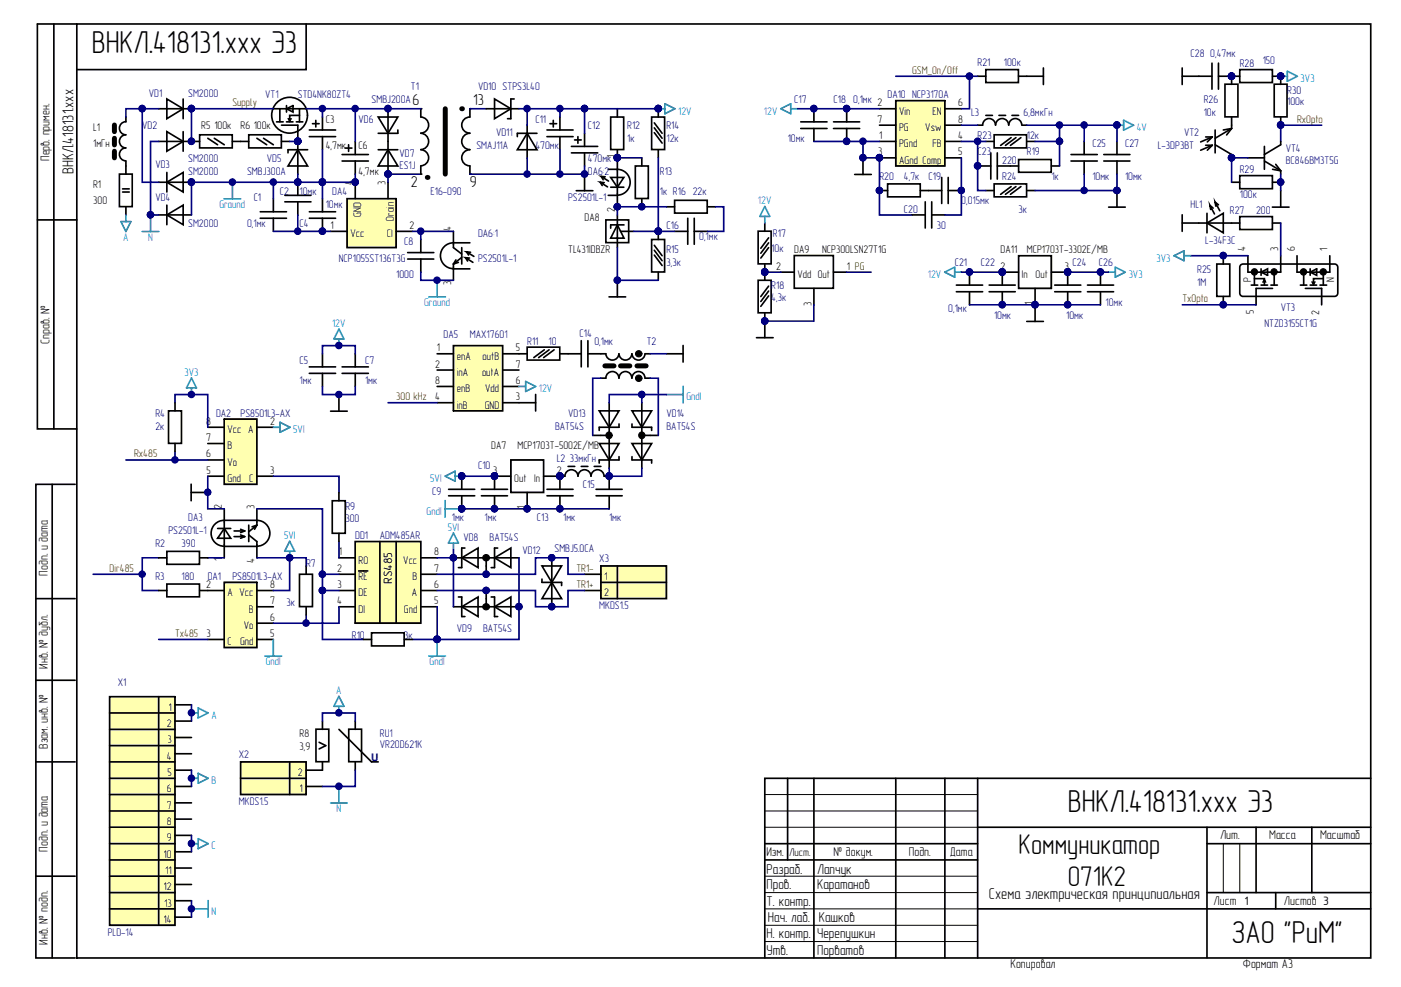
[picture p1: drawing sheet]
<svg xmlns="http://www.w3.org/2000/svg" width="287mm" height="202mm" viewBox="0 0 287 202" stroke-linecap="round" stroke-linejoin="round" font-family="sans-serif">
<defs><g id="words">
<g font-size="6.5">
<text x="18.8" y="10.9">ВНКЛ.418131.ххх Э3</text>
<text x="218.6" y="166.3">ВНКЛ.418131.ххх Э3</text>
<text x="252.1" y="193.1">ЗАО &quot;РиМ&quot;</text>
</g>
<g font-size="5.8">
<text x="208.5" y="174.8">Коммуникатор</text>
<text x="218.6" y="181.5">071К2</text>
</g>
<g font-size="3.2">
<text x="84.5" y="21.6">6</text>
<text x="96.9" y="21.6">13</text>
<text x="15" y="35.7" transform="rotate(-90 15 35.7)">ВНКЛ.418131.ххх</text>
<text x="84.1" y="38.3">2</text>
<text x="96.2" y="38.3">9</text>
<text x="202.4" y="184.2">Схема электрическая принципиальная</text>
</g>
<g font-size="2.9">
<text x="156.9" y="179">Разраб.</text>
<text x="167.3" y="179">Лапчук</text>
<text x="156.9" y="182.2">Пров.</text>
<text x="156.9" y="185.5">Т. контр.</text>
<text x="167.3" y="182.2">Каратанов</text>
<text x="157.2" y="188.9">Нач. лаб.</text>
<text x="167.6" y="188.9">Кашков</text>
<text x="156.9" y="192.2">Н. контр.</text>
<text x="156.9" y="195.5">Утв.</text>
<text x="167.3" y="192.2">Черепушкин</text>
<text x="167.3" y="195.5">Порватов</text>
</g>
<g font-size="2.6">
<text x="10.1" y="33" transform="rotate(-90 10.1 33)">Перв. примен.</text>
<text x="10.1" y="70.4" transform="rotate(-90 10.1 70.4)">Справ. №</text>
<text x="9.8" y="117.9" transform="rotate(-90 9.8 117.9)">Подп. и дата</text>
<text x="9.8" y="137" transform="rotate(-90 9.8 137)">Инв. № дубл.</text>
<text x="9.8" y="153.4" transform="rotate(-90 9.8 153.4)">Взам. инв. №</text>
<text x="249.8" y="171.9">Лит.</text>
<text x="259.8" y="171.9">Масса</text>
<text x="270.2" y="171.9">Масштаб</text>
<text x="9.8" y="174.4" transform="rotate(-90 9.8 174.4)">Подп. и дата</text>
<text x="156.9" y="175.2">Изм.</text>
<text x="170.6" y="175.2">№ докум.</text>
<text x="186.1" y="175.2">Подп.</text>
<text x="194.4" y="175.2">Дата</text>
<text x="248.4" y="185.3">Лист 1</text>
<text x="262.8" y="185.3">Листов 3</text>
<text x="9.8" y="193.5" transform="rotate(-90 9.8 193.5)">Инв. № подп.</text>
<text x="206.9" y="198.3">Копировал</text>
<text x="254.5" y="198.3">Формат А3</text>
</g>
<text font-size="2.5" x="80.3" y="119.6" transform="rotate(-90 80.3 119.6)">RS485</text>
<g font-size="2.3" fill="#000080">
<text x="243.7" y="11.8">C28</text>
<text x="247.8" y="11.8">0,47мк</text>
<text x="200.1" y="13.4">R21</text>
<text x="205.5" y="13.4">100к</text>
<text x="253.8" y="13.8">R28</text>
<text x="258.5" y="13.1">150</text>
<text x="30.5" y="19.8">VD1</text>
<text x="38.5" y="19.8">SM2000</text>
<text x="54.3" y="20.1">VT1</text>
<text x="61" y="20.1">STD4NK80ZT4</text>
<text x="76.1" y="21.1">SMBJ200A</text>
<text x="84.1" y="18.4">T1</text>
<text x="97.9" y="18.5">VD10 STPS3L40</text>
<text x="162.6" y="21.1">C17</text>
<text x="170.6" y="21.1">C18</text>
<text x="174.7" y="21.1">0,1мк</text>
<text x="181.7" y="20.1">DA10 NCP3170A</text>
<text x="198.8" y="23.8">L3</text>
<text x="209.5" y="23.8">6,8мкГн</text>
<text x="246.4" y="21.1">R26</text>
<text x="246.4" y="23.8">10к</text>
<text x="263.5" y="19.2">R30</text>
<text x="263.5" y="21.5">100к</text>
<text x="29.1" y="26.5">VD2</text>
<text x="73.4" y="25.1">VD6</text>
<text x="101.6" y="27.8">VD11</text>
<text x="109.6" y="25.1">C11</text>
<text x="120.3" y="26.5">C12</text>
<text x="128.4" y="26.5">R12</text>
<text x="128.4" y="29.2">1к</text>
<text x="136.4" y="26.5">R14</text>
<text x="136.4" y="29.2">12к</text>
<text x="161.3" y="29.2">10мк</text>
<text x="200.1" y="28.5">R23</text>
<text x="210.2" y="28.5">12к</text>
<text x="242.4" y="27.8">VT2</text>
<text x="31.8" y="34.5">VD3</text>
<text x="38.5" y="33.2">SM2000</text>
<text x="38.5" y="35.8">SM2000</text>
<text x="50.6" y="35.8">SMBJ300A</text>
<text x="54.6" y="33.2">VD5</text>
<text x="81.8" y="32.2">VD7</text>
<text x="81.8" y="34.6">ES1J</text>
<text x="97.5" y="30.5">SMAJ11A</text>
<text x="109.6" y="30.5">470мк</text>
<text x="120.3" y="35.8">DA6:2</text>
<text x="120.3" y="33.2">470мк</text>
<text x="135.1" y="35.8">R13</text>
<text x="200.1" y="31.8">C23</text>
<text x="205.2" y="33.5">220</text>
<text x="210.2" y="31.8">R19</text>
<text x="223.6" y="30.2">C25</text>
<text x="230.3" y="30.2">C27</text>
<text x="237" y="30.5">L-3DP3BT</text>
<text x="253.8" y="35.5">R29</text>
<text x="263.2" y="31.2">VT4</text>
<text x="263.2" y="33.6">BC846BM3T5G</text>
<text x="31.8" y="41.2">VD4</text>
<text x="51.9" y="41.2">C1</text>
<text x="57.3" y="39.8">C2</text>
<text x="61.3" y="39.8">10мк</text>
<text x="68" y="39.8">DA4</text>
<text x="88.1" y="39.8">E16-090</text>
<text x="116.3" y="41.2">PS2501L-1</text>
<text x="135.1" y="39.8">1к R16</text>
<text x="141.8" y="39.8">22к</text>
<text x="180" y="36.8">R20</text>
<text x="185.1" y="36.8">4,7к</text>
<text x="190.1" y="36.8">C19</text>
<text x="196.8" y="41.8">0,015мк</text>
<text x="205.2" y="36.8">R24</text>
<text x="215.2" y="36.8">1к</text>
<text x="223.6" y="36.8">10мк</text>
<text x="230.3" y="36.8">10мк</text>
<text x="253.8" y="40.6">100к</text>
<text x="38.5" y="46.5">SM2000</text>
<text x="50.6" y="46.5">0,1мк</text>
<text x="61.3" y="46.5">C4</text>
<text x="66.7" y="42.5">10мк</text>
<text x="136.4" y="46.9">C16</text>
<text x="185.1" y="43.5">C20</text>
<text x="191.8" y="46.9">30</text>
<text x="208.5" y="43.5">3к</text>
<text x="243.7" y="42.5">HL1</text>
<text x="251.8" y="43.9">R27</text>
<text x="257.1" y="43.9">200</text>
<text x="69.4" y="53.6">NCP1055ST136T3G</text>
<text x="82.8" y="50.2">C8</text>
<text x="97.9" y="48.5">DA6:1</text>
<text x="97.9" y="53.6">PS2501L-1</text>
<text x="136.4" y="51.9">R15</text>
<text x="143.1" y="49.2">0,1мк</text>
<text x="157.9" y="51.6">10к</text>
<text x="158.2" y="48.5">R17</text>
<text x="246.8" y="49.9">L-34F3C</text>
<text x="81.1" y="56.9">1000</text>
<text x="136.4" y="54.6">3,3к</text>
<text x="157.9" y="59.3">R18</text>
<text x="195.4" y="54.6">C21</text>
<text x="200.8" y="54.6">C22</text>
<text x="219.6" y="54.6">C24</text>
<text x="225" y="54.6">C26</text>
<text x="245.1" y="55.9">R25</text>
<text x="245.1" y="58.6">1М</text>
<text x="157.9" y="61.7">4,3к</text>
<text x="194.1" y="63.9">0,1мк</text>
<text x="203.5" y="65.3">10мк</text>
<text x="218.3" y="65.3">10мк</text>
<text x="226.3" y="62.6">10мк</text>
<text x="262.2" y="63.6">VT3</text>
<text x="90.8" y="69.3">DA5</text>
<text x="96.2" y="69.3">MAX17601</text>
<text x="107.9" y="70.6">R11</text>
<text x="112.3" y="70.6">10</text>
<text x="118.7" y="68.9">C14</text>
<text x="121.7" y="70.6">0,1мк</text>
<text x="132.4" y="70.6">T2</text>
<text x="258.8" y="66.9">NTZD3155CT1G</text>
<text x="61.3" y="74.6">C5</text>
<text x="74.7" y="74.6">C7</text>
<text x="61.3" y="78.7">1мк</text>
<text x="74.7" y="78.7">1мк</text>
<text x="31.8" y="85.3">R4</text>
<text x="31.8" y="88">2к</text>
<text x="44.2" y="85.3">DA2</text>
<text x="49.3" y="85.3">PS8501L3-AX</text>
<text x="113.6" y="88">BAT54S</text>
<text x="116.3" y="85.3">VD13</text>
<text x="136.4" y="85.3">VD14</text>
<text x="136.4" y="88">BAT54S</text>
<text x="114" y="94.7">L2</text>
<text x="116.6" y="94.7">33мкГн</text>
<text x="88.5" y="101.4">C9</text>
<text x="97.9" y="96">C10</text>
<text x="119.3" y="100">C15</text>
<text x="38.5" y="106.7">DA3</text>
<text x="70.7" y="104.4">R9</text>
<text x="70.7" y="106.8">300</text>
<text x="92.5" y="106.7">1мк</text>
<text x="99.2" y="106.7">1мк</text>
<text x="109.9" y="106.7">C13</text>
<text x="115.3" y="106.7">1мк</text>
<text x="124.7" y="106.7">1мк</text>
<text x="31.8" y="112.1">R2</text>
<text x="34.5" y="109.4">PS2501L-1</text>
<text x="37.2" y="112.1">390</text>
<text x="72.7" y="110.4">DD1</text>
<text x="77.7" y="110.4">ADM485AR</text>
<text x="94.9" y="110.7">VD8</text>
<text x="100.2" y="110.7">BAT54S</text>
<text x="106.9" y="113.4">VD12</text>
<text x="113.5" y="113.1">SMBJ5.0CA</text>
<text x="31.8" y="118.8">R3</text>
<text x="37.2" y="118.8">180</text>
<text x="42.5" y="118.8">DA1</text>
<text x="47.6" y="118.8">PS8501L3-AX</text>
<text x="62.7" y="116.1">R7</text>
<text x="122.7" y="115.1">X3</text>
<text x="58.6" y="124.1">3к</text>
<text x="122.7" y="124.8">MKDS1.5</text>
<text x="72" y="130.8">R10</text>
<text x="82.8" y="130.8">3к</text>
<text x="93.5" y="129.5">VD9</text>
<text x="98.9" y="129.5">BAT54S</text>
<text x="24.1" y="140.5">X1</text>
<text x="48.9" y="155.2">X2</text>
<text x="77.8" y="150.9">RU1</text>
<text x="77.8" y="153.3">VR20D621K</text>
<text x="48.9" y="165">MKDS1.5</text>
<text x="22.1" y="191.7">PLD-14</text>
</g>
<g font-size="2.3" fill="#800000">
<text x="186.7" y="15.1">GSM_On/Off</text>
<text x="47.6" y="21.8">Supply</text>
<text x="265.5" y="25.1">RxOpto</text>
<text x="242.1" y="61.9">TxOpto</text>
<text x="81.1" y="82">300 kHz</text>
<text x="27.5" y="93.7">Rx485</text>
<text x="22.4" y="117.1">Dir485</text>
<text x="118" y="117.1">TR1-</text>
<text x="118" y="120.4">TR1+</text>
<text x="35.8" y="130.5">Tx485</text>
</g>
<g font-size="2.3" fill="#009cca">
<text x="266.3" y="16.8">3V3</text>
<text x="138.8" y="23.5">12V</text>
<text x="156.4" y="23.5">12V</text>
<text x="232.7" y="26.8">4V</text>
<text x="155.2" y="41.8">12V</text>
<text x="44.9" y="42.6">Graund</text>
<text x="25.2" y="49.3">A</text>
<text x="30.3" y="49.3">N</text>
<text x="236.8" y="53.6">3V3</text>
<text x="189.9" y="56.9">12V</text>
<text x="231.1" y="56.9">3V3</text>
<text x="86.8" y="62.7">Graund</text>
<text x="68" y="66.9">12V</text>
<text x="37.7" y="76.9">3V3</text>
<text x="110.3" y="80.3">12V</text>
<text x="140.5" y="82">GndI</text>
<text x="60" y="88.7">5VI</text>
<text x="88.1" y="98.7">5VI</text>
<text x="87.3" y="105.4">GndI</text>
<text x="58.1" y="110.4">5VI</text>
<text x="91.7" y="108.7">5VI</text>
<text x="54.4" y="136.2">GndI</text>
<text x="87.9" y="136.2">GndI</text>
<text x="68.8" y="142.1">A</text>
<text x="43.3" y="147.2">A</text>
<text x="43.3" y="160.6">B</text>
<text x="68.9" y="166.4">N</text>
<text x="43.3" y="174">C</text>
<text x="43.3" y="187.3">N</text>
</g>
<g font-size="2.3">
<text x="179.7" y="21.8">2</text>
<text x="184.1" y="23.5">Vin</text>
<text x="190.9" y="23.5">EN</text>
<text x="196.2" y="21.8">6</text>
<text x="19.1" y="26.8">L1</text>
<text x="41.2" y="26.5">R5</text>
<text x="43.9" y="26.5">100к</text>
<text x="49.3" y="26.5">R6</text>
<text x="51.9" y="26.5">100к</text>
<text x="66.7" y="25.1">C3</text>
<text x="179.7" y="25.1">7</text>
<text x="180" y="28.5">1</text>
<text x="184.1" y="26.8">PG</text>
<text x="189.4" y="26.8">Vsw</text>
<text x="196.2" y="28.5">4</text>
<text x="196.2" y="25.1">8</text>
<text x="19.1" y="30.2">1мГн</text>
<text x="66.7" y="30.5">4,7мк</text>
<text x="73.4" y="30.5">C6</text>
<text x="73.4" y="35.8">4,7мк</text>
<text x="125.9" y="32.3" transform="rotate(-90 125.9 32.3)">1</text>
<text x="179.8" y="31.8">3</text>
<text x="184.1" y="30.2">PGnd</text>
<text x="184.1" y="33.5">AGnd Comp</text>
<text x="190.9" y="30.2">FB</text>
<text x="196.2" y="31.8">5</text>
<text x="19.1" y="38.5">R1</text>
<text x="19.1" y="41.8">300</text>
<text x="72.2" y="38" transform="rotate(-90 72.2 38)">4</text>
<text x="78.9" y="38" transform="rotate(-90 78.9 38)">3</text>
<text x="67.6" y="46.9">1</text>
<text x="73.9" y="44.4" transform="rotate(-90 73.9 44.4)">GND</text>
<text x="80.6" y="45.2" transform="rotate(-90 80.6 45.2)">Drain</text>
<text x="83.8" y="46.9">2</text>
<text x="92.3" y="47.3" transform="rotate(-90 92.3 47.3)">4</text>
<text x="119.7" y="45.2">DA8</text>
<text x="125.9" y="43.4" transform="rotate(-90 125.9 43.4)">2</text>
<text x="71.7" y="48.6">Vcc</text>
<text x="79.2" y="48.6">CI</text>
<text x="116.3" y="51.9">TL431IDBZR</text>
<text x="162.6" y="51.9">DA9</text>
<text x="168.3" y="51.9">NCP300LSN27T1G</text>
<text x="204.8" y="51.9">DA11</text>
<text x="210.2" y="51.9">MCP1703T-3302E/MB</text>
<text x="255" y="51.3" transform="rotate(-90 255 51.3)">4</text>
<text x="261.7" y="51.3" transform="rotate(-90 261.7 51.3)">3</text>
<text x="265" y="51.3" transform="rotate(-90 265 51.3)">6</text>
<text x="271.7" y="51.3" transform="rotate(-90 271.7 51.3)">1</text>
<text x="92.3" y="58.3" transform="rotate(-90 92.3 58.3)">3</text>
<text x="158.9" y="55.2">2</text>
<text x="163.3" y="56.9">Vdd Out</text>
<text x="173.4" y="55.2">1 PG</text>
<text x="204.8" y="55.2">2</text>
<text x="209.2" y="56.9">In Out</text>
<text x="218" y="55.2">3</text>
<text x="256.1" y="57.7" transform="rotate(-90 256.1 57.7)">P</text>
<text x="273.1" y="57.7" transform="rotate(-90 273.1 57.7)">N</text>
<text x="166.1" y="62.7" transform="rotate(-90 166.1 62.7)">3</text>
<text x="211.4" y="62.5" transform="rotate(-90 211.4 62.5)">1</text>
<text x="256.7" y="64.4" transform="rotate(-90 256.7 64.4)">5</text>
<text x="270.1" y="64.5" transform="rotate(-90 270.1 64.5)">2</text>
<text x="89.4" y="72">1</text>
<text x="105.6" y="72">5</text>
<text x="89.1" y="75.3">2</text>
<text x="93.5" y="73.6">enA</text>
<text x="93.5" y="77">inA</text>
<text x="98.7" y="77">outA</text>
<text x="98.8" y="73.6">outB</text>
<text x="105.6" y="75.3">7</text>
<text x="89.1" y="82">4</text>
<text x="89.1" y="78.7">8</text>
<text x="93.5" y="83.7">inB</text>
<text x="93.5" y="80.3">enB</text>
<text x="99.2" y="83.7">GND</text>
<text x="99.3" y="80.3">Vdd</text>
<text x="105.6" y="82">3</text>
<text x="105.6" y="78.7">6</text>
<text x="42.2" y="87">8</text>
<text x="46.6" y="88.7">Vcc A</text>
<text x="55.3" y="87">2</text>
<text x="42.2" y="93.7">6</text>
<text x="42.2" y="90.3">7</text>
<text x="46.6" y="95.4">Vo</text>
<text x="46.6" y="92">B</text>
<text x="100.6" y="92">DA7</text>
<text x="105.9" y="92">MCP1703T-5002E/MB</text>
<text x="42.3" y="97">5</text>
<text x="46.6" y="98.7">Gnd</text>
<text x="51" y="98.7">C</text>
<text x="55.3" y="97">3</text>
<text x="101" y="97">3</text>
<text x="105.3" y="98.7">Out</text>
<text x="109.4" y="98.7">In</text>
<text x="114" y="97">2</text>
<text x="45.4" y="104.2" transform="rotate(-90 45.4 104.2)">2</text>
<text x="52.1" y="104.2" transform="rotate(-90 52.1 104.2)">3</text>
<text x="107.4" y="104.3" transform="rotate(-90 107.4 104.3)">1</text>
<text x="69.3" y="113.8">1</text>
<text x="88.9" y="113.8">8</text>
<text x="45.4" y="115" transform="rotate(-90 45.4 115)">1</text>
<text x="52.1" y="115.3" transform="rotate(-90 52.1 115.3)">4</text>
<text x="69" y="117.1">2</text>
<text x="73.4" y="115.5">RO</text>
<text x="73.4" y="118.8">RE</text>
<text x="82.6" y="115.5">Vcc</text>
<text x="84.5" y="118.8">B</text>
<text x="88.9" y="117.1">7</text>
<text x="123.7" y="118.8">1</text>
<text x="42.2" y="120.4">2</text>
<text x="46.6" y="122.1">A Vcc</text>
<text x="50.9" y="125.5">B</text>
<text x="55.3" y="123.8">7</text>
<text x="55.3" y="120.4">8</text>
<text x="69" y="123.8">4</text>
<text x="69.1" y="120.4">3</text>
<text x="73.4" y="122.1">DE</text>
<text x="73.4" y="125.5">DI</text>
<text x="82.7" y="125.5">Gnd</text>
<text x="84.3" y="122.1">A</text>
<text x="88.9" y="123.8">5</text>
<text x="88.9" y="120.4">6</text>
<text x="123.7" y="122.1">2</text>
<text x="42.3" y="130.5">3</text>
<text x="49.9" y="128.8">Vo</text>
<text x="55.3" y="130.5">5</text>
<text x="55.3" y="127.1">6</text>
<text x="46.6" y="132.2">C</text>
<text x="49.1" y="132.2">Gnd</text>
<text x="34.2" y="148.9">2</text>
<text x="34.5" y="145.6">1</text>
<text x="34.2" y="155.6">4</text>
<text x="34.3" y="152.2">3</text>
<text x="61.3" y="150.9">R8</text>
<text x="61.3" y="153.5">3,9</text>
<text x="34.3" y="158.9">5</text>
<text x="61" y="158.9">2</text>
<text x="34.2" y="162.3">6</text>
<text x="34.2" y="165.6">7</text>
<text x="61.3" y="162.3">1</text>
<text x="34.2" y="169">8</text>
<text x="34.2" y="172.3">9</text>
<text x="33.5" y="175.6">10</text>
<text x="33.8" y="179">11</text>
<text x="161.6" y="175.3">Лист.</text>
<text x="33.5" y="182.3">12</text>
<text x="33.6" y="185.7">13</text>
<text x="33.5" y="189">14</text>
</g>
<text font-size="2.1" fill="#000080" x="76" y="155.8">U</text>
</g></defs>
<g fill="none" stroke="#000" stroke-width=".34">
<path d="M11 4.9v82.9M15.7 4.9h264.9v191.3h-264.9zM15.7 4.9h-8v82.9h8M62.7 4.9v9.4h-47M24.4 35.7h2.7v6.6h-2.7zM25.1 38.7h1.4M25.1 39.3h1.4M25.8 34v1.7M32.5 22.3h6.7M34.2 20.3l3.3 2-3.3 2zM37.5 20.3v4M39.2 29h1.7"/>
<path d="M40.9 27.6h6.6v2.7h-6.6zM42.5 28.3l2 1.3M43.9 28.3l2 1.3M47.6 29h1.6M70 31.7h5.4M70 33h5.4M70.7 30.3h1.3M71.4 29.6v1.4M72.7 29v2.7M72.7 33v2.7M7.7 45h8M25.8 42.4v1.6"/>
<path d="M242 44v3.4M242 45.7h10.1M247.1 45.7l3.3-2v4zM247.1 43.7v4M247.7 42.1l.7 .5M247.8 42.9l-.1-.8 .9 1.7M248.8 41.4l.6 .5M248.9 42.2l-.1-.8 .9 1.8M254 54.3l.5-.2h18.7a.66 .66 0 0 1 .7 .6v5.3a.66 .66 0 0 1-.7 .7h-18.7a.66 .66 0 0 1-.7-.7v-5.3zM255.5 52.4v3.3h6.7v-3.3M256.2 58.4h1.3M256.8 57.1h2v1.3"/>
<path d="M256.8 55.7v2.7M258.2 55.7l1.3-.6v1.3zM258.2 58.4h1.3M258.2 55.1v1.3M260.2 58.4h1.3M260.5 59.1h-3.4v3.3M260.9 55.7v2.7M265.5 52.4v3.3h6.7v-3.3M266.2 58.4h1.3M266.9 55.7v2.7M267.2 59.1h3.4v3.3M268.2 55.7l1.3-.6v1.3z"/>
<path d="M268.2 58.4h1.3M268.2 55.1v1.3M270.2 58.4h1.4M270.9 57.1h-2v.6M270.9 55.7v2.7M10.7 99.2v97M15.4 99.2h-8.1v97h8.1M7.3 139.3h8.1M7.3 122.6h8.1M7.3 156h8.1M161.2 159.4v16.7M166.6 159.4v36.8"/>
<path d="M183.4 159.4v36.8M193.4 159.4v36.8M200.1 159.4v36.8M280.6 159.4h-124v36.8M7.3 179.4h8.1M156.6 172.8h43.5M156.6 176.1h43.5M200.1 169.4h80.5M247.1 169.4v26.8M247.1 172.8h33.5M257.1 169.4v13.4M268.6 169.4v13.4"/>
<path d="M200.1 186.1h80.5M247.1 182.8h33.5M261.2 182.8v3.3"/>
</g>
<path d="M156.6 162.7h43.5M156.6 166.1h43.5M156.6 169.4h43.5M156.6 179.4h43.5M250.4 172.8v10M253.8 172.8v10M156.6 182.8h43.5M156.6 186.1h43.5M156.6 189.5h43.5M156.6 192.8h43.5" fill="none" stroke="#000" stroke-width=".2"/>
<path d="M258.8 57.1l.4 .7h-.7zM268.6 57.7h.6l-.3 .7z" fill="#000" stroke="#000" stroke-width=".2"/>
<g fill="#000" stroke="#000" stroke-width=".2">
<circle cx="256.8" cy="55.7" r=".65"/>
<circle cx="260.8" cy="55.7" r=".65"/>
<circle cx="266.8" cy="55.7" r=".65"/>
<circle cx="270.9" cy="55.7" r=".66"/>
</g>
<path d="M243.8 52.4h11.7M242 62.4h15.1" fill="none" stroke="#000080" stroke-width=".34"/>
<path d="M240.3 52.4l2.1-1v2zM242.4 52.4h1.4" fill="none" stroke="#009cca" stroke-width=".34"/>
<circle cx="39.2" cy="22.2" r=".67" fill="#000080" stroke="#000080" stroke-width=".2"/>
<path d="M124 45h4.7v4.7h-4.7z" fill="#fff" stroke="#000" stroke-width=".34"/>
<g fill="none" stroke="#000" stroke-width=".34">
<path d="M25.8 24v1M25.8 33v1M25.8 24.9a1.34 1.34 0 0 0-1.4 1.3 1.34 1.34 0 0 0 1.3 1.4M25.8 27.6a1.34 1.34 0 0 0-1.4 1.3 1.34 1.34 0 0 0 1.3 1.4M25.8 30.3a1.33 1.33 0 0 0-1.4 1.3 1.33 1.33 0 0 0 1.3 1.3M32.5 29h6.7M32.5 37.3h6.7M34.2 27l3.3 2-3.3 2zM34.2 37.3l3.3-2v4zM34.2 35.3v4M37.5 27v4M49.2 29h1.7"/>
<path d="M50.9 27.6h6.7v2.7h-6.7zM52.6 28.3l2 1.3M54 28.3l2 1.3M56 22.3h6.7M56.6 25h1.4M57.3 22.3v2.7M57.6 25.6h3.4v10.1M57.6 29h1.7M58.7 22.3l1.3-.7v1.4zM58.7 25h1.3M58.7 21.6v1.4M60.7 25h1.3"/>
<path d="M61 30.7l2 3.3h-4zM61.3 23.6h-2v.7M61.3 22.3v2.7M63 30.7h-4v.6M77.4 24h4l-2 3.3zM77.4 30.7h4M79.4 30.7l2 3.3h-4zM79.4 22.3v13.4M81.4 26.6v.7h-4M107.9 27.3l2 3.4h-4zM107.9 25.6v6.7M109.9 27.3h-4v.7"/>
<path d="M112 26.6h5.3M112 28h5.3M112.6 25.3h1.3M113.3 24.7v1.3M114.6 24v2.6M114.6 28v2.7M122.9 37.3l.4 .7M123.1 36.1l.4 .7M123.7 37.4l-.8-.1 1.5 1M123.9 36.2l-.8-.1 1.5 1M124.5 34.7a4 4 0 0 1 3.9 1 2.65 2.65 0 0 1 .4 2.8 2.65 2.65 0 0 1-2.4 1.5M125 24h2.7v6.6h-2.7z"/>
<path d="M125 36.3h2.7l-1.3 2zM125 38.3h2.7M126.4 22.3v1.7M126.4 30.7v11.7M130.1 34h2.6v6.7h-2.6zM131.4 32.3v1.7M133.4 24h2.7v6.6h-2.7zM133.9 26.2l1.6 2.1M133.9 25.2l1.6 2.1M133.9 27.2l1.6 2.1M134.8 22.3v1.7M134.8 30.7v1.6"/>
<path d="M32.5 44h6.7M34.2 44l3.3-2v4zM34.2 42v4M53.3 44.7h5.4M53.3 43.4h5.4M56 40.7v2.7M56 44.7v2.7M63.3 44.7h5.4M63.3 43.4h5.4M66 40.7v2.7M66 44.7v2.7M83.5 53.1h5.3"/>
<path d="M83.5 51.7h5.3M86.1 49v2.7M86.1 53.1v2.6M92.8 47.4v3.3l1.7 1.3M92.8 54.1v3.3M92.8 55.1h3.4M93.3 53.2l-.5 .9M93.8 53.7l-1 .4M94.5 52.7l-1.7 1.4M94.5 50.7v3.4M95.3 52.8l.4 .7M95.5 51.6l.4 .6"/>
<path d="M96.1 52.9l-.8-.1 1.5 .9M96.2 49.7h-3.4a2.65 2.65 0 0 0-2.6 2.7 2.65 2.65 0 0 0 2.6 2.6M96.3 51.7l-.8-.1 1.5 .9M124.5 40h1.9M126.4 46.1l1.3 2.7h-2.7zM126.4 44v6.7M126.4 57.4v3.4M127 47.4h2.7M127.7 46.1h-2.7v.6M131.4 40.7v1.7M133.4 49h2.7v6.7h-2.7zM133.9 51.3l1.6 2.1"/>
<path d="M133.9 50.2l1.6 2.2M133.9 52.2l1.6 2.2M134.8 47.4v1.6M134.8 55.7v1.7M136.4 42.4h1.7M138.1 41h6.7v2.6h-6.7zM138.1 47.4h2.7M140.8 44.7v5.3M142.1 47.4h2.7M142.1 44.7v5.3M144.8 42.4h1.7M124.7 60.8h3.4"/>
<circle cx="59.3" cy="23.6" r="3.7"/>
</g>
<g fill="#000080" stroke="#000080" stroke-width=".2">
<circle cx="60.9" cy="28.9" r=".67"/>
<circle cx="79.4" cy="35.6" r=".66"/>
<circle cx="126.4" cy="32.3" r=".67"/>
<circle cx="126.4" cy="42.3" r=".66"/>
<circle cx="79.4" cy="22.2" r=".67"/>
<circle cx="134.7" cy="22.2" r=".67"/>
<circle cx="131.4" cy="42.3" r=".66"/>
<circle cx="126.4" cy="57.4" r=".66"/>
<circle cx="134.7" cy="47.4" r=".67"/>
<circle cx="39.2" cy="28.9" r=".67"/>
<circle cx="39.2" cy="37.3" r=".67"/>
<circle cx="30.8" cy="44" r=".67"/>
<circle cx="66" cy="47.4" r=".67"/>
</g>
<path d="M23.4 25.6v1.4M23.4 28.3v1.4M23.4 31v1.3" fill="none" stroke="#000" stroke-width="1"/>
<path d="M134.8 22.3h1.3M136.1 21.3l2.1 1-2.1 1zM29.1 47.4h3.4M30.8 44v3.4" fill="none" stroke="#009cca" stroke-width=".34"/>
<path d="M126.4 32.3h5M134.8 32.3v15.1h3.3M136.4 42.4h-10v1.6M146.5 42.4h1.7v5h-3.4" fill="none" stroke="#000080" stroke-width=".34"/>
<path d="M59 24.3h.6l-.3 .7z" fill="#000" stroke="#000" stroke-width=".2"/>
<path d="M71.1 40.7h10v10h-10z" fill="#ffffb0" stroke="#800000" stroke-width=".2"/>
<g fill="none" stroke="#000" stroke-width=".34">
<path d="M61 37.3v2.7M72.7 37.3v3.4M79.4 37.3v3.4M86.1 22.3v1.7a1.65 1.65 0 0 1 1.6 1.6 1.65 1.65 0 0 1-1.6 1.7 1.68 1.68 0 0 1 1.6 1.6 1.68 1.68 0 0 1-1.6 1.7M86.1 30.7a1.65 1.65 0 0 1 1.6 1.6 1.65 1.65 0 0 1-1.6 1.7v1.7M96.2 30.7a1.65 1.65 0 0 0-1.7 1.6 1.65 1.65 0 0 0 1.7 1.7v1.7M96.2 22.3v1.7a1.65 1.65 0 0 0-1.7 1.6 1.65 1.65 0 0 0 1.7 1.7 1.68 1.68 0 0 0-1.7 1.6 1.68 1.68 0 0 0 1.7 1.7M58.3 41.3h5.4M58.3 40h5.4M61 41.3v2.7M67.7 47.4h3.4M71.1 40.7h10v10h-10z"/>
<path d="M81.1 47.4h3.3"/>
</g>
<g fill="#000080" stroke="#000080" stroke-width=".2">
<circle cx="72.7" cy="37.3" r=".67"/>
<circle cx="60.9" cy="37.3" r=".67"/>
<circle cx="86.1" cy="47.4" r=".67"/>
<circle cx="79.4" cy="35.6" r=".66"/>
</g>
<path d="M86.1 35.7h-6.7v1.6M84.4 47.4h8.4M86.1 47.4v1.6" fill="none" stroke="#000080" stroke-width=".34"/>
<g fill="#000">
<circle cx="86.1" cy="35.7" r=".17"/>
<circle cx="86.1" cy="22.3" r=".17"/>
<circle cx="96.2" cy="35.7" r=".17"/>
<circle cx="96.2" cy="22.3" r=".17"/>
</g>
<path d="M87.5 36.3h.1M91.2 22.3v13.4M94.5 22.3h.2" fill="none" stroke="#000" stroke-width="1"/>
<circle cx="79.4" cy="35.7" r=".17" fill="#000080"/>
<g fill="#000080" stroke="#000080" stroke-width=".2">
<circle cx="79.4" cy="35.6" r=".66"/>
<circle cx="60.9" cy="37.3" r=".67"/>
<circle cx="60.9" cy="28.9" r=".67"/>
<circle cx="30.8" cy="44" r=".67"/>
<circle cx="55.9" cy="37.3" r=".67"/>
<circle cx="66" cy="37.3" r=".67"/>
<circle cx="60.9" cy="47.4" r=".67"/>
<circle cx="89.5" cy="57.4" r=".66"/>
<circle cx="47.6" cy="37.3" r=".67"/>
<circle cx="66" cy="22.2" r=".67"/>
<circle cx="72.7" cy="22.2" r=".67"/>
<circle cx="72.7" cy="37.3" r=".67"/>
<circle cx="39.2" cy="22.2" r=".67"/>
<circle cx="39.2" cy="37.3" r=".67"/>
<circle cx="29.1" cy="22.2" r=".67"/>
<circle cx="114.6" cy="22.2" r=".67"/>
<circle cx="107.9" cy="22.2" r=".67"/>
<circle cx="119.7" cy="35.6" r=".66"/>
<circle cx="114.6" cy="35.6" r=".66"/>
<circle cx="107.9" cy="35.6" r=".66"/>
<circle cx="119.6" cy="22.2" r=".67"/>
<circle cx="126.4" cy="57.4" r=".66"/>
<circle cx="134.7" cy="47.4" r=".67"/>
<circle cx="134.7" cy="22.2" r=".67"/>
</g>
<g fill="none" stroke="#000" stroke-width=".34">
<path d="M63.3 26.6h5.4M63.3 28h5.4M64 25.3h1.3M64.6 24.7v1.3M66 24v2.6M66 28v2.7M117 30h5.4M117 31.3h5.4M117.6 28.7h1.4M118 39.1h3.4M118.3 28v1.3M119.7 27.3v2.7"/>
<path d="M119.7 31.3v2.7M119.7 35.7v3.4"/>
</g>
<g fill="none" stroke="#000080" stroke-width=".34">
<path d="M29.1 22.3h-3.3v1.7M32.5 29h-1.7v15h1.7M32.5 22.3h-3.4v15h3.4M56 22.3h-16.8v6.7M56 37.3v3.4M59.3 29h1.7M61 35.7v1.6M62.7 22.3h23.4M66 22.3v1.7M66 30.7v10M72.7 35.7v1.6h-33.5v6.7M72.7 22.3v6.7"/>
<path d="M96.2 22.3h3.3M107.9 22.3v3.3M107.9 32.3v3.4M114.6 22.3v1.7M114.6 30.7v5M119.7 34v1.7h-23.5M119.7 22.3h15.1M56 47.4h11.7M61 44v3.4M86.1 55.7v1.7h6.7M126.4 50.7v6.7h8.4M129.7 47.4h5.1"/>
</g>
<path d="M47.6 37.3v3.4M24.8 45.4h2l-1 2zM25.8 44v1.4M45.9 40.7h3.4M89.5 57.4v3.4M87.8 60.8h3.4" fill="none" stroke="#009cca" stroke-width=".34"/>
<path d="M162.6 52.3h8v6.7h-8z" fill="#fff" stroke="#000" stroke-width=".34"/>
<g fill="none" stroke="#000" stroke-width=".34">
<path d="M155.2 47.3h2.7v6.7h-2.7zM155.2 57.4h2.7v6.7h-2.7zM156.6 45.7v1.7M156.6 54.1v3.3M157.4 49.7l-1.6 2.2M157.4 50.7l-1.6 2.2M157.4 48.7l-1.6 2.1M157.4 59.6l-1.6 2.2M157.4 58.6l-1.6 2.1M159.9 55.7h2.7M166.6 59.1v3.3M170.6 55.7h2.7"/>
<path d="M154.9 69.2h3.4M156.6 64.1v5.1M157.4 60.6l-1.6 2.1"/>
</g>
<g fill="#000080" stroke="#000080" stroke-width=".2">
<circle cx="156.5" cy="55.7" r=".67"/>
<circle cx="156.6" cy="65.7" r=".66"/>
</g>
<path d="M156.6 55.7h3.3M173.3 55.7h5M166.6 62.4v3.4h-10" fill="none" stroke="#000080" stroke-width=".34"/>
<path d="M156.6 42.3l1 2h-2.1zM156.6 44.3v1.4M227 55.7h1.3M228.3 54.7l2.1 1-2.1 1.1z" fill="none" stroke="#009cca" stroke-width=".34"/>
<path d="M208.5 52.3h6.7v6.7h-6.7z" fill="#fff" stroke="#000" stroke-width=".2"/>
<g fill="none" stroke="#000" stroke-width=".34">
<path d="M195.8 59.7h5.4M195.8 58.4h5.4M198.5 55.7v2.7M198.5 59.7v2.7M202.5 59.7h5.3M202.5 58.4h5.3M205.2 59.7v2.7M208.5 52.4h6.7v6.7h-6.7zM208.5 55.7h-3.3v2.7M211.9 59.1v6.7M215.2 55.7h3.4v2.7M215.9 59.7h5.4"/>
<path d="M215.9 58.4h5.4M218.6 59.7v2.7M222.6 59.7h5.4M222.6 58.4h5.4M225.3 55.7v2.7M225.3 59.7v2.7M249.1 54.1h2.7v6.6h-2.7zM250.4 52.4v1.7M252.1 45.7h1.7M253.8 44.4h6.7v2.6h-6.7zM260.5 45.7h1.7M210.2 65.8h3.4"/>
<path d="M250.4 60.7v1.7"/>
</g>
<g fill="#000080" stroke="#000080" stroke-width=".2">
<circle cx="211.9" cy="62.4" r=".67"/>
<circle cx="205.2" cy="55.7" r=".67"/>
<circle cx="218.6" cy="55.7" r=".67"/>
<circle cx="218.6" cy="62.4" r=".67"/>
<circle cx="225.3" cy="55.7" r=".67"/>
<circle cx="205.2" cy="62.4" r=".67"/>
<circle cx="198.4" cy="55.7" r=".67"/>
<circle cx="250.4" cy="62.4" r=".67"/>
<circle cx="250.4" cy="52.3" r=".67"/>
</g>
<path d="M193.4 55.7l2-1v2.1zM195.4 55.7h1.4" fill="none" stroke="#009cca" stroke-width=".34"/>
<path d="M196.8 55.7h8.4M218.6 55.7h8.4M198.5 62.4h26.8" fill="none" stroke="#000080" stroke-width=".34"/>
<path d="M22.4 142.7h13.4v46.8h-13.4z" fill="#ffffb0" stroke="#800000" stroke-width=".2"/>
<g fill="none" stroke="#000" stroke-width=".34">
<path d="M22.4 142.7h13.4v46.8h-13.4zM22.4 146h13.4M22.4 149.4h13.4M22.4 152.7h13.4M22.4 156h13.4M22.4 159.4h13.4M32.5 142.7v46.8M35.8 144.3h3.4M35.8 147.7h3.4M35.8 151h3.4M35.8 154.4h3.4M35.8 157.7h3.4"/>
<path d="M22.4 162.7h13.4M22.4 166.1h13.4M22.4 169.4h13.4M22.4 172.8h13.4M22.4 176.1h13.4M22.4 179.4h13.4M35.8 161.1h3.4M35.8 164.4h3.4M35.8 167.8h3.4M35.8 171.1h3.4M35.8 174.5h3.4M35.8 177.8h3.4"/>
<path d="M22.4 182.8h13.4M22.4 186.1h13.4M35.8 181.1h3.4M35.8 184.5h3.4M35.8 187.8h3.4"/>
</g>
<path d="M39.2 146h1.4M39.2 159.4h1.4M40.6 145l2 1-2 1zM40.6 158.4l2 1-2 1zM39.2 172.8h1.4M40.6 171.8l2 1-2 1zM39.2 186.1h3.4M42.6 184.4v3.4" fill="none" stroke="#009cca" stroke-width=".34"/>
<g fill="#000080" stroke="#000080" stroke-width=".2">
<circle cx="39.2" cy="186.1" r=".66"/>
<circle cx="39.2" cy="146" r=".67"/>
<circle cx="39.2" cy="159.4" r=".66"/>
<circle cx="39.2" cy="172.8" r=".67"/>
</g>
<path d="M49.2 156h13.4v6.7h-13.4z" fill="#ffffb0" stroke="#800000" stroke-width=".2"/>
<g fill="none" stroke="#000" stroke-width=".34">
<path d="M242 13.9v3.4M242 15.6h6.1M248.1 12.9v5.4M249.4 15.6h4.4M249.4 12.9v5.4M250.8 17.2h2.6v6.7h-2.6zM252.1 15.6v1.7M253.8 14.3h6.7v2.6h-6.7zM260.5 15.6h1.7v1.7M260.9 17.2h2.6v6.7h-2.6zM246.8 29.7h1.4M246.8 28h1.4"/>
<path d="M248.2 29.7l-2.4 1.1M248.2 29.7l-1 1.1M248.2 28l-2.4 1.1M248.2 28l-1 1.1M248.8 26.6v4.7M248.8 29.6l3.3 2.1v.6M252.1 26.3l-3.3 2M252.1 24v2.3M252.1 26.3l-1.7 .3M252.1 26.3l-1 1.3M252.1 37.3h1.7M253.8 36h6.7v2.6h-6.7z"/>
<path d="M255.5 32.3h3.3M258.8 30v4.7M258.8 33l3.4 2M260.5 34.7l1.7 .3M260.5 37.3h1.7M261.2 33.7l1 1.3M262.2 29v.6l-3.4 2.1M262.2 24v1.6M262.2 35v.7M262.2 39v3.4M260.5 42.4h3.4M121.3 89.2h3.4"/>
<path d="M122.7 84.1h4l-2 3.4zM122.7 90.8h4l-2 3.4zM124.7 82.5v13.4M126.7 86.8v.7h-4v.7M126.7 93.5v.7h-4v.6M49.2 156h13.5v6.7h-13.5zM49.2 159.4h13.5M59.3 156v6.7M64.7 149.3h2.6v6.7h-2.6zM65.3 152l1.4 .7-1.4 .7M66 156v1.7h-3.3M66 147.7v1.7"/>
<path d="M69.4 149.4l6.7 6.6h1.3M71.4 149.3h2.6v6.7h-2.6zM72.7 147.7v1.7M72.7 156v1.7M62.7 161.1h3.3"/>
</g>
<path d="M262.2 15.6h1.3M263.5 14.6l2.1 1-2.1 1zM69.4 144.7v1.3M69.4 142.6l1 2.1h-2zM67.7 164.5h3.4M69.4 161.1v3.4" fill="none" stroke="#009cca" stroke-width=".34"/>
<g fill="#000080" stroke="#000080" stroke-width=".2">
<circle cx="69.4" cy="161" r=".67"/>
<circle cx="69.4" cy="146" r=".67"/>
<circle cx="262.2" cy="25.6" r=".67"/>
<circle cx="252.1" cy="32.3" r=".67"/>
<circle cx="252.1" cy="15.6" r=".66"/>
<circle cx="262.2" cy="15.6" r=".66"/>
<circle cx="262.2" cy="37.3" r=".67"/>
</g>
<path d="M255.5 32.3h-3.4v5M262.2 35.7v3.3M270.6 25.6h-8.4v3.4M262.2 45.7v6.7M66 147.7v-1.7h6.7v1.7M72.7 157.7v3.4h-6.7" fill="none" stroke="#000080" stroke-width=".34"/>
<circle cx="124.7" cy="89.2" r=".67" fill="#000" stroke="#000" stroke-width=".2"/>
<path d="M104.6 94.2h6.7v6.6h-6.7z" fill="#fff" stroke="#000" stroke-width=".2"/>
<path d="M101.2 97.5h3.4M104.6 94.2h6.7v6.7h-6.7zM111.3 97.5h3.3M107.9 100.9v3.3" fill="none" stroke="#000" stroke-width=".34"/>
<g fill="#000080" stroke="#000080" stroke-width=".2">
<circle cx="107.9" cy="104.2" r=".67"/>
<circle cx="114.6" cy="97.5" r=".67"/>
<circle cx="101.2" cy="97.5" r=".67"/>
</g>
<path d="M123 115.9h13.4v6.7h-13.4z" fill="#ffffb0" stroke="#800000" stroke-width=".2"/>
<path d="M119.7 117.6h3.3M123 115.9h13.4v6.7h-13.4zM123 119.3h13.4M126.4 115.9v6.7M119.7 120.9h3.3" fill="none" stroke="#000" stroke-width=".34"/>
<path d="M72.7 110.9h13.4v16.7h-13.4z" fill="#ffffb0" stroke="#800000" stroke-width=".2"/>
<g fill="none" stroke="#000" stroke-width=".34">
<path d="M69.4 114.2h3.3M69.4 117.6h3.3M72.7 110.9h13.4v16.7h-13.4zM73.4 116.9h1.9M77.8 110.9v16.7M81.1 110.9v16.7M86.1 114.2h3.4M86.1 117.6h3.4M92.8 114.2h13.4M94.5 114.2l3.4-2v4.1zM95.2 112.2h-.7v4.1h-.7M99.5 114.2v3.4"/>
<path d="M101.2 114.2l3.4-2v4.1zM101.9 112.2h-.7v4.1h-.6M110.9 115.9h4.1l-2 3.4zM110.9 118.6v.7h4.1v.6M113 119.3l2 3.3h-4.1zM113 114.2v10.1M69.4 120.9h3.3M69.4 124.3h3.3M86.1 120.9h3.4M86.1 124.3h3.4M92.8 124.3h13.4M93.8 122.3h.7v4h.7"/>
<path d="M94.5 124.3l3.4-2v4zM99.5 120.9v3.4M100.6 122.3h.6v4h.7M101.2 124.3l3.4-2v4z"/>
</g>
<path d="M92.8 109.2l1 2h-2zM92.8 111.2v1.4M87.8 134.4h3.4M89.5 131v3.4" fill="none" stroke="#009cca" stroke-width=".34"/>
<g fill="#000080" stroke="#000080" stroke-width=".2">
<circle cx="112.9" cy="114.2" r=".66"/>
<circle cx="112.9" cy="124.2" r=".67"/>
<circle cx="89.5" cy="130.9" r=".67"/>
<circle cx="106.2" cy="124.2" r=".67"/>
<circle cx="99.5" cy="120.9" r=".66"/>
<circle cx="92.8" cy="114.2" r=".66"/>
<circle cx="99.5" cy="117.6" r=".66"/>
</g>
<g fill="#000" stroke="#000" stroke-width=".2">
<circle cx="99.5" cy="114.2" r=".68"/>
<circle cx="99.5" cy="124.3" r=".68"/>
</g>
<path d="M89.5 117.6h20.1v-3.4h6.7v3.4h3.4M89.5 114.2h3.3M92.8 112.6v11.7M106.2 114.2v16.8h-16.7M89.5 120.9h20.1v3.4h6.7v-3.4h3.4" fill="none" stroke="#000080" stroke-width=".34"/>
<path d="M45.9 119.2h6.7v13.4h-6.7z" fill="#ffffb0" stroke="#800000" stroke-width=".2"/>
<g fill="none" stroke="#000" stroke-width=".34">
<path d="M39.1 99.2v3.4M39.1 100.9h3.4M43.8 107.5a2.66 2.66 0 0 1 2.1-.9h6.7a2.67 2.67 0 0 1 2.6 2.6 2.67 2.67 0 0 1-2.6 2.7h-6.7a2.65 2.65 0 0 1-2.4-1.5 2.65 2.65 0 0 1 .3-2.9zM44.5 108.2h2.7M45.9 119.3h6.7v13.3h-6.7zM45.9 108.2l1.3 2h-2.7zM45.9 104.2v10M47.9 109.9h2.2M47.9 108.7h2.2M49.2 108.4l.9 .3M49.2 109.6l.9 .3M50.1 108.7l-.9 .4"/>
<path d="M50.1 109.9l-.9 .3M50.9 109.6l1.7 1.3v3.3M50.9 107.6v3.3M52.6 104.2v3.4M52.6 107.6l-1.7 1.3M52.6 107.6l-1 .3M52.6 107.6l-.5 .8M42.5 120.9h3.4M42.5 131h3.4M52.6 120.9h3.4M52.6 131h3.4M52.6 127.6h3.4"/>
<path d="M52.6 124.3h3.4"/>
</g>
<path d="M19.1 117.6h10M32.5 114.2h-3.4v6.7h3.4M52.6 114.2h10.1v1.7M52.6 104.2h13.4v13.4h3.4M59.3 114.2v6.7h-3.3M66 117.6v3.3M62.7 126v1.6M69.4 124.3v3.3h-13.4" fill="none" stroke="#000080" stroke-width=".34"/>
<g fill="#000080" stroke="#000080" stroke-width=".2">
<circle cx="29.1" cy="117.6" r=".66"/>
<circle cx="59.3" cy="114.2" r=".66"/>
<circle cx="66" cy="117.6" r=".66"/>
<circle cx="62.6" cy="127.6" r=".67"/>
<circle cx="66" cy="120.9" r=".66"/>
<circle cx="42.5" cy="100.8" r=".67"/>
</g>
<path d="M59.3 110.8l1 2.1h-2zM59.3 112.9v1.3M54.3 134.4h3.4M56 131v3.4" fill="none" stroke="#009cca" stroke-width=".34"/>
<path d="M45.9 85.8h6.7v13.4h-6.7z" fill="#ffffb0" stroke="#800000" stroke-width=".2"/>
<g fill="none" stroke="#000" stroke-width=".34">
<path d="M106.2 72.5h1.7M107.9 71.1h6.7v2.6h-6.7zM111.4 71.6l-2.1 1.6M112.4 71.6l-2.1 1.6M113.4 71.6l-2.1 1.6M114.6 72.5h4.4M119 69.8v5.3M120.4 69.8v5.3M126.7 72.5a1.33 1.33 0 0 1-1.3 1.2 1.33 1.33 0 0 1-1.4-1.2h-3.6M126.7 77.4a1.33 1.33 0 0 0-1.3-1.3 1.33 1.33 0 0 0-1.4 1.4h-1M129.3 72.5a1.31 1.31 0 0 1-1.3 1.2 1.31 1.31 0 0 1-1.3-1.2M129.3 77.4a1.31 1.31 0 0 0-1.3-1.3 1.31 1.31 0 0 0-1.3 1.4"/>
<path d="M132 72.5a1.33 1.33 0 0 1-1.3 1.2 1.33 1.33 0 0 1-1.3-1.2M132 77.4a1.33 1.33 0 0 0-1.3-1.3 1.33 1.33 0 0 0-1.3 1.4M132.1 77.5h1M132.1 72.5h1M136.4 72.5h3.4M139.8 70.8v3.4M42.5 87.5h3.4M42.5 97.5h3.4M42.5 94.2h3.4M42.5 90.8h3.4M45.9 85.8h6.7v13.4h-6.7zM52.6 87.5h3.4"/>
<path d="M52.6 97.5h3.4M94.5 97.5v2.7M101.2 97.5v2.7M116.3 95.5h1.4M119 95.5h1.4M121.6 95.5h1.4M123.7 97.5a1.33 1.33 0 0 0-1.4-1.3 1.33 1.33 0 0 0-1.3 1.3 1.33 1.33 0 0 0-1.3-1.3 1.33 1.33 0 0 0-1.4 1.3 1.35 1.35 0 0 0-1.3-1.3 1.35 1.35 0 0 0-1.3 1.3h-1.1v2.7M123.7 97.5h1v2.7M129.4 84.1h4l-2 3.4zM129.4 90.8h4l-2 3.4zM129.4 86.8v.7h4v.7M129.4 93.5v.7h4v.6"/>
<path d="M131.4 82.5v13.4M131.4 89.2h3.4M91.8 101.5h5.4M91.8 100.2h5.4M94.5 101.5v2.7M98.5 101.5h5.4M98.5 100.2h5.4M101.2 101.5v2.7M112 101.5h5.3M112 100.2h5.3M114.6 101.5v2.7M122 101.5h5.4"/>
<path d="M122 100.2h5.4M124.7 101.5v2.7"/>
</g>
<g fill="none" stroke="#000080" stroke-width=".34">
<path d="M123 77.5h-1.7v11.7M133.1 77.5h1.7v11.7M133.1 72.5h3.3M25.8 94.2h16.7M35.8 82.5v-1.7h6.7v6.7M35.8 92.5v1.7M42.5 97.5v6.7h3.4M56 97.5h13.4v3.4M94.5 97.5h6.7M124.7 95.9v1.6h6.7v-1.6M124.7 82.5v-1.7h6.7v1.7M131.4 80.8h5"/>
<path d="M42.5 114.2h3.4M69.4 110.9v3.3M94.5 104.2h30.2M32.5 131h10"/>
</g>
<path d="M39.2 77.4l1 2.1h-2zM39.2 79.5v1.3M139.8 79.1v3.4M56 87.5h1.3M57.3 86.5l2.1 1-2.1 1zM91.1 97.5l2.1-1v2zM93.2 97.5h1.3M136.4 80.8h3.4M91.1 102.5v3.4M91.1 104.2h3.4" fill="none" stroke="#009cca" stroke-width=".34"/>
<g fill="#000080" stroke="#000080" stroke-width=".2">
<circle cx="35.8" cy="94.2" r=".66"/>
<circle cx="39.2" cy="80.8" r=".66"/>
<circle cx="101.2" cy="104.2" r=".67"/>
<circle cx="101.2" cy="97.5" r=".67"/>
<circle cx="114.6" cy="104.2" r=".67"/>
<circle cx="114.6" cy="97.5" r=".67"/>
<circle cx="94.5" cy="104.2" r=".67"/>
<circle cx="94.5" cy="97.5" r=".67"/>
<circle cx="124.7" cy="97.5" r=".67"/>
<circle cx="131.4" cy="80.8" r=".66"/>
</g>
<path d="M123.8 74.9h1.9M127 74.9h1.9M130.4 74.9h1.9" fill="none" stroke="#000" stroke-width="1"/>
<g fill="#000" stroke="#000" stroke-width=".2">
<circle cx="130.8" cy="77.5" r=".66"/>
<circle cx="130.8" cy="72.5" r=".66"/>
<circle cx="131.4" cy="89.2" r=".67"/>
</g>
<path d="M92.8 70.8h10.1v13.3h-10.1z" fill="#ffffb0" stroke="#800000" stroke-width=".2"/>
<g fill="none" stroke="#000" stroke-width=".34">
<path d="M99.5 22.3h6.7M101.2 20.3l3.4 2-3.4 2zM105.3 20.3h-.7v4h-.7M63.3 76.5h5.4M63.3 75.1h5.4M66 72.5v2.6M66 76.5v2.6M70 76.5h5.4M70 75.1h5.4M72.7 72.5v2.6M72.7 76.5v2.6M89.5 72.5h3.3"/>
<path d="M89.5 75.8h3.3M89.5 79.1h3.3M92.8 70.8h10.1v13.3h-10.1zM102.9 72.5h3.3M102.9 75.8h3.3M102.9 79.1h3.3M34.5 84.1h2.7v6.7h-2.7zM35.8 82.5v1.6M35.8 90.8v1.7M67.7 84.2h3.4M69.4 80.8v3.4M89.5 82.5h3.3"/>
<path d="M102.9 82.5h6.8M109.7 80.8v3.4M32.5 114.2h1.7M34.2 112.9h6.6v2.7h-6.6zM34.2 119.6h6.6v2.6h-6.6zM40.9 114.2h1.6M61.3 117.6h2.7v6.6h-2.7zM62.7 115.9v1.7M68 102.6h2.7v6.6h-2.7zM69.4 100.9v1.7M69.4 109.3v1.6M32.5 120.9h1.7"/>
<path d="M40.9 120.9h1.6M62.7 124.3v1.7M74.4 131h1.7M76.1 129.6h6.6v2.7h-6.6zM82.8 131h1.6"/>
</g>
<path d="M69.4 67.4l1 2h-2zM69.4 69.4v1.4M106.2 79.1h1.4M107.6 78.1l2.1 1-2.1 1.1z" fill="none" stroke="#009cca" stroke-width=".34"/>
<g fill="#000080" stroke="#000080" stroke-width=".2">
<circle cx="69.4" cy="80.8" r=".66"/>
<circle cx="69.4" cy="70.8" r=".67"/>
<circle cx="66" cy="120.9" r=".66"/>
<circle cx="89.5" cy="130.9" r=".67"/>
<circle cx="119.6" cy="22.2" r=".67"/>
</g>
<path d="M106.2 22.3h13.5v5M66 72.5v-1.7h6.7v1.7M66 79.1v1.7h6.7v-1.7M79.4 82.5h10.1M69.4 120.9h-3.4v10.1h8.4M89.5 124.3v6.7h-5.1M39.2 144.3v3.4M39.2 157.7v3.4M39.2 171.1v3.4M39.2 184.5v3.3" fill="none" stroke="#000080" stroke-width=".34"/>
<path d="M183.4 20.6h10v13.4h-10z" fill="#ffffb0" stroke="#800000" stroke-width=".2"/>
<g fill="none" stroke="#000" stroke-width=".34">
<path d="M200.1 15.6h1.7M201.8 14.3h6.7v2.6h-6.7zM208.5 15.6h5.1M213.6 13.9v3.4M163.9 25h5.4M163.9 26.3h5.4M166.6 22.3v2.7M166.6 26.3v2.7M170.6 25h5.4M170.6 26.3h5.4M173.3 22.3v2.7M173.3 26.3v2.7"/>
<path d="M175 35.7h3.4M176.7 32.3v3.4M180 29h3.4M180 22.3h3.4M180 32.3h3.4M180 25.6h3.4M180 39h1.7M181.7 37.7h6.7v2.6h-6.7zM183.4 20.6h10v13.4h-10zM188.4 39h4.4M192.8 36.3v5.4M193.4 29h3.4"/>
<path d="M193.4 22.3h3.4M193.4 32.3h3.4M193.4 25.6h3.4M194.1 39h2.7M194.1 36.3v5.4M200.1 34h2.7M201.8 29h1.7M201.8 39h1.7M201.8 23.6h1.4M202.8 31.3v5.4M203.5 27.6h6.7v2.7h-6.7zM203.5 37.7h6.7v2.6h-6.7z"/>
<path d="M203.8 25.6a1.31 1.31 0 0 0-1.3-1.3 1.31 1.31 0 0 0-1.3 1.3h-1.1M204.2 34h4.3M204.2 31.3v5.4M204.5 23.6h1.4M206.5 25.6a1.33 1.33 0 0 0-1.4-1.3 1.33 1.33 0 0 0-1.3 1.3M207 28.2l-2.2 1.6M207 38.2l-2.2 1.6M207.2 23.6h1.3M208 28.2l-2.2 1.6M208 38.2l-2.2 1.6M208.5 32.7h6.7v2.6h-6.7zM209 28.2l-2.1 1.6"/>
<path d="M209 38.2l-2.1 1.6M209.2 25.6a1.33 1.33 0 0 0-1.4-1.3 1.33 1.33 0 0 0-1.3 1.3M209.2 25.6h1M210.2 29h1.7M210.2 39h1.7M215.2 34h1.7M219.3 33h5.3M219.3 31.7h5.3M221.9 29v2.7M221.9 33v2.7M226 33h5.3M226 31.7h5.3"/>
<path d="M228.7 29v2.7M228.7 33v2.7M228.7 39v3.4M186.7 44h2.7M189.4 41.3v5.4M190.7 44h2.7M190.7 41.3v5.4M227 42.4h3.4"/>
</g>
<g fill="#000080" stroke="#000080" stroke-width=".2">
<circle cx="180" cy="32.3" r=".67"/>
<circle cx="173.3" cy="22.2" r=".67"/>
<circle cx="173.3" cy="28.9" r=".67"/>
<circle cx="166.6" cy="22.2" r=".67"/>
<circle cx="176.6" cy="32.3" r=".67"/>
<circle cx="196.8" cy="39" r=".66"/>
<circle cx="180" cy="39" r=".66"/>
<circle cx="198.5" cy="15.6" r=".66"/>
<circle cx="176.6" cy="28.9" r=".67"/>
<circle cx="228.6" cy="25.6" r=".67"/>
<circle cx="228.6" cy="39" r=".66"/>
<circle cx="200.1" cy="34" r=".67"/>
<circle cx="216.9" cy="28.9" r=".67"/>
<circle cx="200.1" cy="28.9" r=".67"/>
<circle cx="221.9" cy="39" r=".66"/>
<circle cx="216.9" cy="25.6" r=".67"/>
<circle cx="221.9" cy="25.6" r=".67"/>
</g>
<path d="M159.8 22.3l2.1-1v2zM161.9 22.3h1.3M228.7 25.6h1.3M230 24.6l2.1 1-2.1 1.1z" fill="none" stroke="#009cca" stroke-width=".34"/>
<g fill="none" stroke="#000080" stroke-width=".34">
<path d="M183.4 15.6h15.1v6.7h-1.7M198.5 15.6h1.6M163.2 22.3h16.8M166.6 29h13.4M176.7 29v3.3h3.3v11.7h6.7M196.8 32.3v11.7h-3.4M196.8 25.6h3.3M196.8 29h5M200.1 29v10h1.7M210.2 25.6h18.5v3.4M211.9 29h5v5M216.9 25.6v3.4"/>
<path d="M221.9 25.6v3.4M221.9 35.7v3.3M228.7 35.7v3.3h-16.8"/>
</g>
<use href="#words"/>
</svg>
